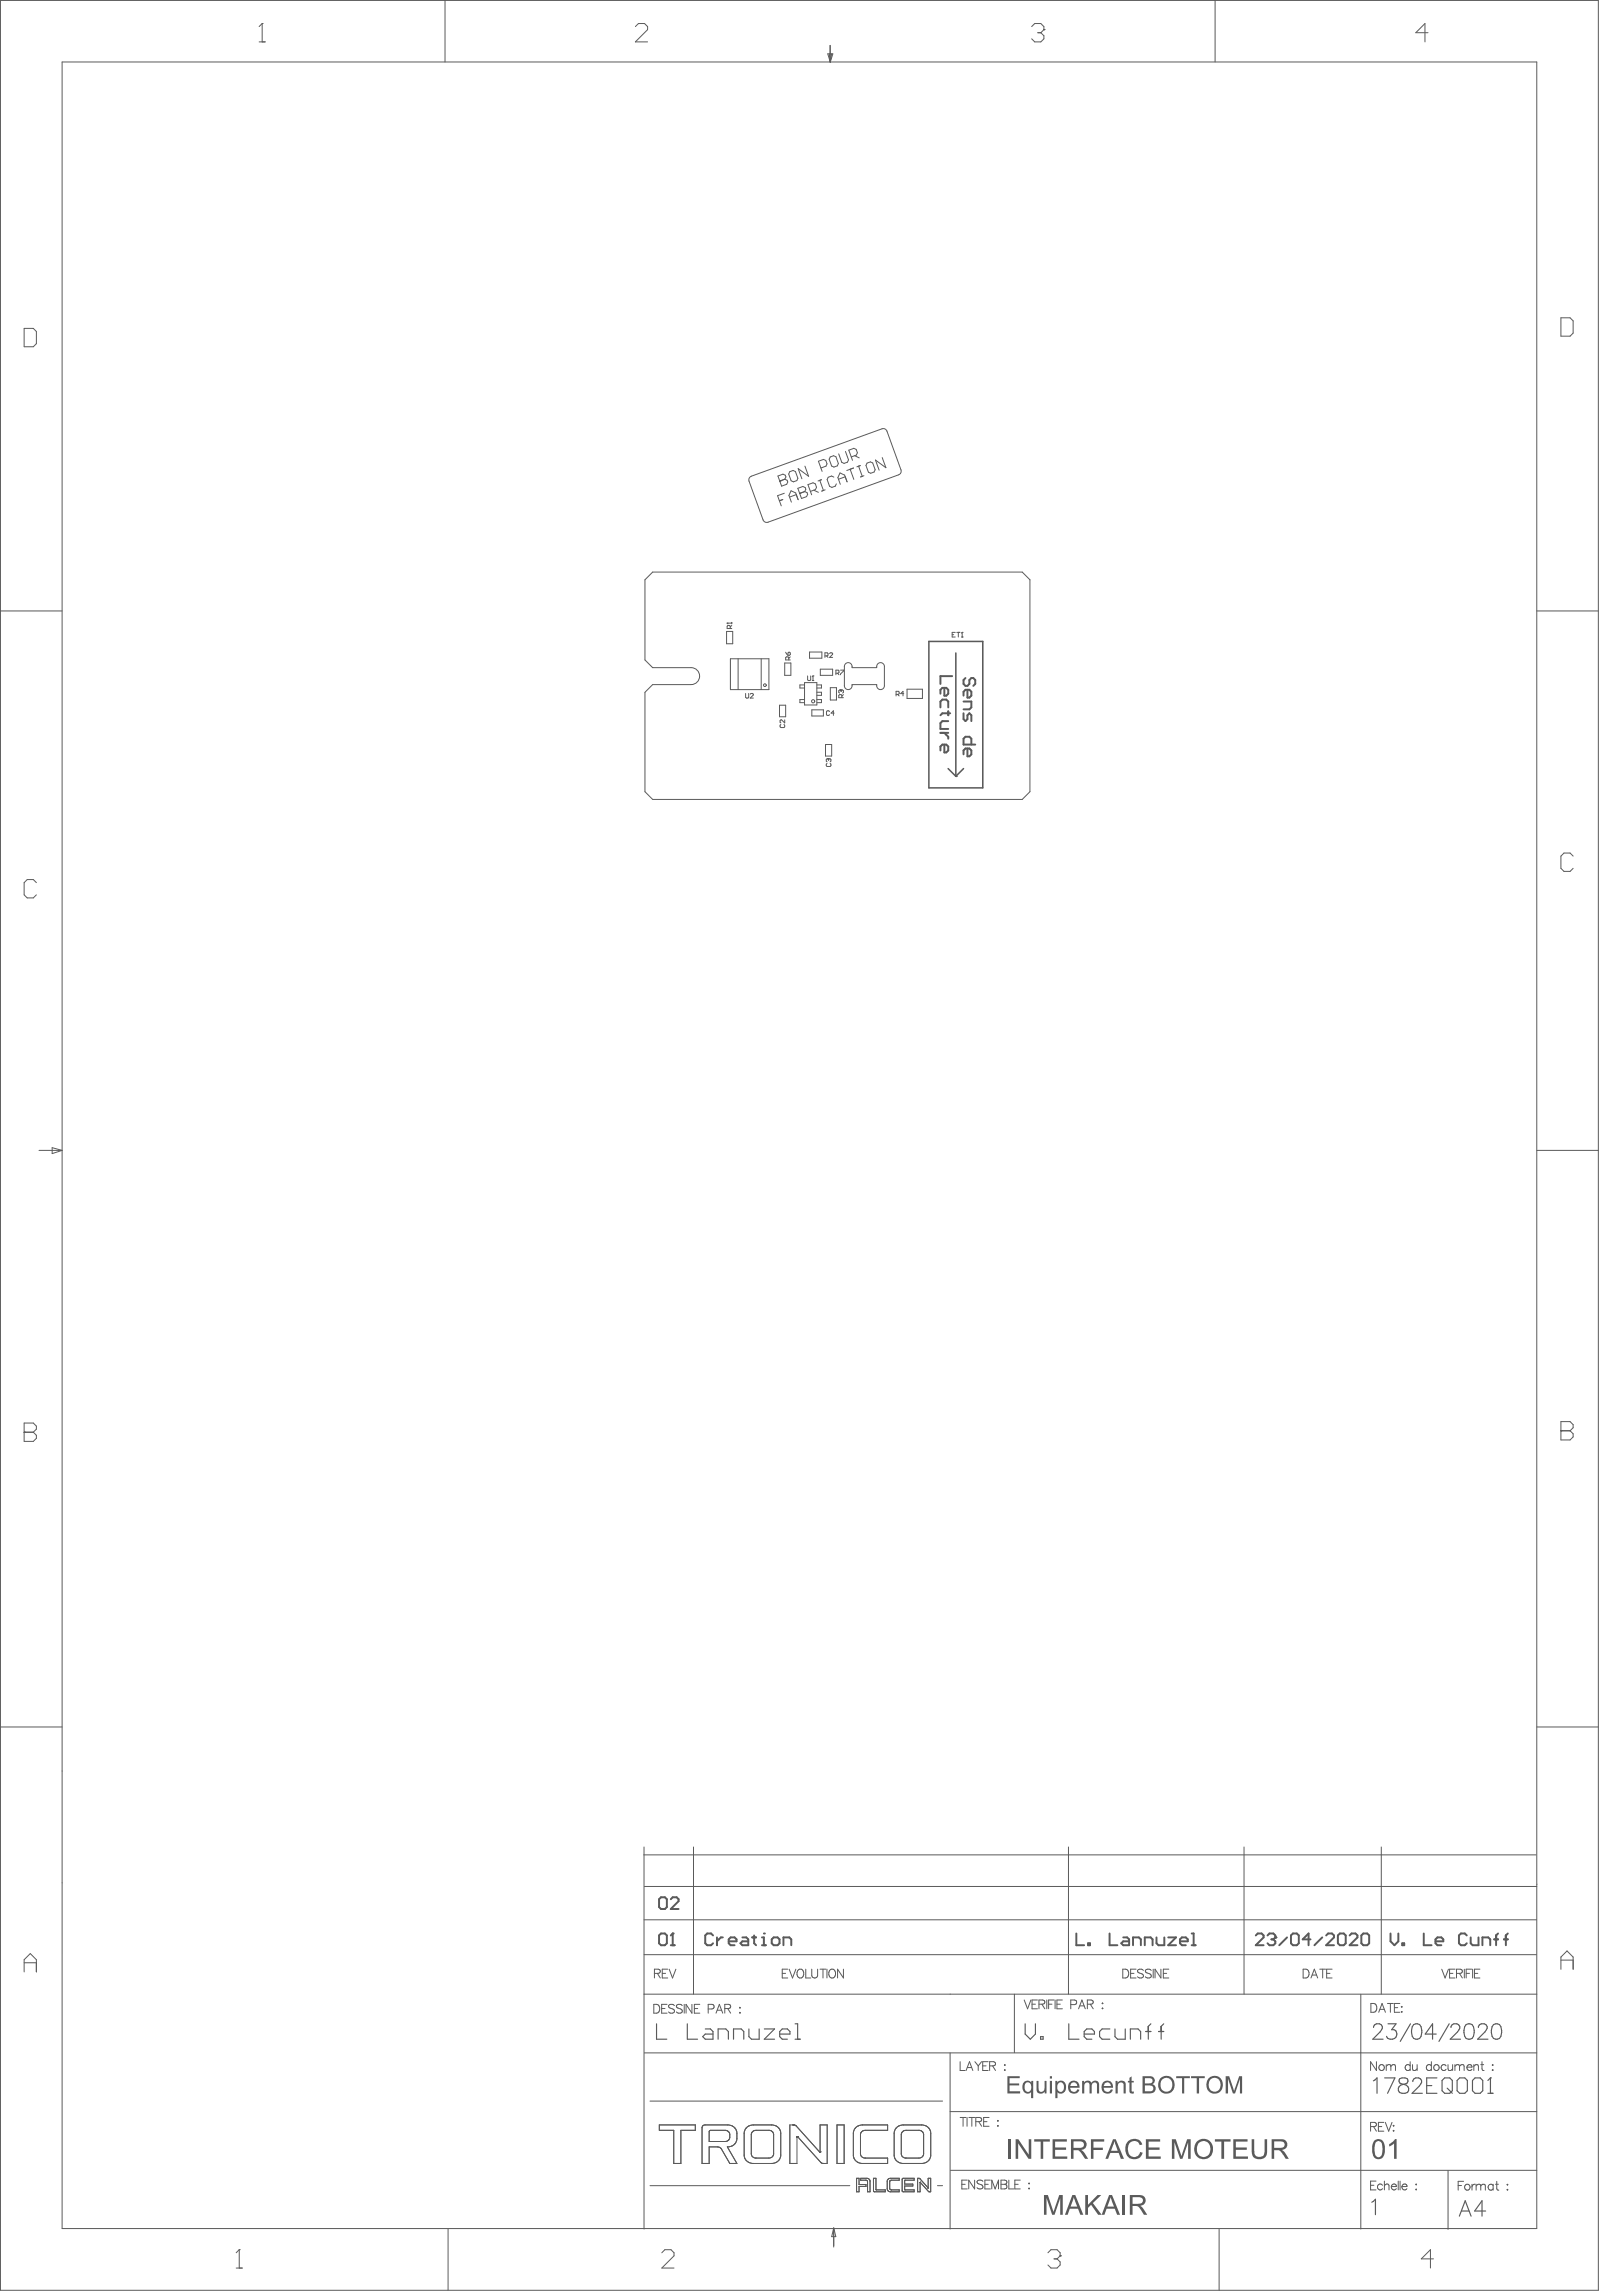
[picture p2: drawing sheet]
<svg xmlns="http://www.w3.org/2000/svg" width="692mm" height="991mm" viewBox="0 0 692 991" stroke-linecap="round" stroke-linejoin="round" font-family="sans-serif">
<g fill="none" stroke="#5a5a5a" stroke-width=".43">
<path d="M663.3 813.6h.1M361.2 917.5h3.1M383.1 917.5v2.4M396.6 919.9h.1M353.8 929.1h.1M353.9 929h.1M373.3 931.8h.1M390.9 931.8h.1M369.7 940.6h1M370.7 944.1v2.3h-1M375.5 941.8v4.6h-1.1v-4.4M377 940.6h1"/>
<path d="M382 945.6v.8M382.9 941.8v3.3M384 942v2.9M384.7 945.6h.1M388.1 945.6v.8M389.3 941v5M390.4 941.6v1.5M390.4 943.9v1.5M394.5 945.6v.8M396 941v5.4h1.1v-4M396 940.6h.5M397.1 942.3h.1"/>
<path d="M401.1 946.4h.5M404.6 943.7h2.2M359.8 962l-.9 3.8"/>
</g>
<circle cx="353.8" cy="929.1" r=".17" fill="#5a5a5a"/>
<path d="M353.8 929.1h.1" fill="none" stroke="#5a5a5a" stroke-width=".43"/>
<circle cx="353.8" cy="929.1" r=".17" fill="#5a5a5a"/>
<path d="M353.8 929.1h.1" fill="none" stroke="#5a5a5a" stroke-width=".43"/>
<circle cx="353.8" cy="929.1" r=".17" fill="#5a5a5a"/>
<path d="M353.8 929.1h.1" fill="none" stroke="#5a5a5a" stroke-width=".43"/>
<circle cx="353.8" cy="929.1" r=".17" fill="#5a5a5a"/>
<path d="M353.8 929.1h.1" fill="none" stroke="#5a5a5a" stroke-width=".43"/>
<circle cx="353.8" cy="929.1" r=".17" fill="#5a5a5a"/>
<path d="M353.8 929.1h.1" fill="none" stroke="#5a5a5a" stroke-width=".43"/>
<circle cx="353.8" cy="929.1" r=".17" fill="#5a5a5a"/>
<path d="M353.8 929.1h.1" fill="none" stroke="#5a5a5a" stroke-width=".43"/>
<circle cx="353.8" cy="929.1" r=".17" fill="#5a5a5a"/>
<path d="M353.8 929.1h.1" fill="none" stroke="#5a5a5a" stroke-width=".43"/>
<circle cx="353.8" cy="929.1" r=".17" fill="#5a5a5a"/>
<path d="M353.7 929.1h.1" fill="none" stroke="#5a5a5a" stroke-width=".43"/>
<circle cx="353.7" cy="929.1" r=".17" fill="#5a5a5a"/>
<path d="M353.7 929.1h.1" fill="none" stroke="#5a5a5a" stroke-width=".43"/>
<circle cx="353.7" cy="929.1" r=".17" fill="#5a5a5a"/>
<path d="M357.2 23.2h2.2l-1.1 3.6zM357.9 23.2l.4 3.6M358.9 23.2l-.6 3.6M353.9 917.5h3.1M343.9 922.7h.1M353.6 929.1h.1M353.7 929.1h.1M354.2 933.6v.1M354.2 933.7h.1M354.3 933.7v.1" fill="none" stroke="#5a5a5a" stroke-width=".43"/>
<circle cx="343.9" cy="922.7" r=".17" fill="#5a5a5a"/>
<path d="M343.9 922.7h.1" fill="none" stroke="#5a5a5a" stroke-width=".43"/>
<circle cx="343.9" cy="922.7" r=".17" fill="#5a5a5a"/>
<path d="M343.9 922.7h.1M344 922.5v.1" fill="none" stroke="#5a5a5a" stroke-width=".43"/>
<circle cx="344.1" cy="922.5" r=".17" fill="#5a5a5a"/>
<path d="M344.1 922.5h.1" fill="none" stroke="#5a5a5a" stroke-width=".43"/>
<circle cx="344.1" cy="922.5" r=".17" fill="#5a5a5a"/>
<path d="M344.1 922.5h.1" fill="none" stroke="#5a5a5a" stroke-width=".43"/>
<circle cx="344.1" cy="922.5" r=".17" fill="#5a5a5a"/>
<path d="M344.1 922.5h.1" fill="none" stroke="#5a5a5a" stroke-width=".43"/>
<circle cx="344.1" cy="922.5" r=".17" fill="#5a5a5a"/>
<path d="M344.1 922.5h.1" fill="none" stroke="#5a5a5a" stroke-width=".43"/>
<circle cx="344.1" cy="922.5" r=".17" fill="#5a5a5a"/>
<path d="M344.1 922.5h.1" fill="none" stroke="#5a5a5a" stroke-width=".43"/>
<circle cx="344.1" cy="922.5" r=".17" fill="#5a5a5a"/>
<path d="M344.1 922.5h.1" fill="none" stroke="#5a5a5a" stroke-width=".43"/>
<circle cx="344.1" cy="922.5" r=".17" fill="#5a5a5a"/>
<path d="M344.1 922.5h.1" fill="none" stroke="#5a5a5a" stroke-width=".43"/>
<circle cx="344.1" cy="922.5" r=".17" fill="#5a5a5a"/>
<path d="M344.1 922.5h.1" fill="none" stroke="#5a5a5a" stroke-width=".43"/>
<circle cx="344.1" cy="922.5" r=".17" fill="#5a5a5a"/>
<path d="M344.1 922.5h.1" fill="none" stroke="#5a5a5a" stroke-width=".43"/>
<circle cx="344.1" cy="922.5" r=".17" fill="#5a5a5a"/>
<g fill="none" stroke="#5a5a5a" stroke-width=".43">
<path d="M.2 .2h689.6v988.7h-689.6zM111.8 18.1h2.7M113.1 10.2v7.9M192 .2v26.5M358.2 19.6v7.1M358.3 19.6v7.2M524.4 .2v26.5M616.3 14.1h-5.3l4-3.9v7.9M26.8 26.8h636.4v935.5h-636.4zM380.6 185.2l-56.3 20.4M382.8 186.2l6 16.7M323.3 207.7l6 16.8"/>
<path d="M387.8 205l-56.4 20.5M.2 263.8h26.6M663.2 263.8h26.6M16.8 496.7h10M22.5 495.6l4.3 1.1-4.3 1.4zM663.2 496.7h26.6M.2 745.7h26.6M663.2 745.7h26.6M277.9 797.5v165M299.3 797.5v63.6M461.1 797.5v63.6M536.9 797.5v63.6"/>
<path d="M596.1 797.5v63.6M26.8 813h.1M277.8 800.9h385.1M278.1 814.6h385.1M277.9 828.9h385.2M277.9 844h385.2M277.9 861.1h385.3M437.8 861.1v25.2M587.3 861.1v101.4M278.1 886.4h385.1M410 886.4v76.1M280.5 907.2h126.3"/>
<path d="M284.5 917.5h15.6v2.4h-6.3v14.3h-3v-14.3h-6.3zM303 918.7v15.5h3.1v-7.2h3.5M304.2 917.5h9.9M306.7 919.9h6.2M325.1 917.5h7.9M326.3 919.9h5.5M331.8 919.9h.1M342.4 917.5h.1M342.5 917.5h.1M342.6 917.5h-1.7v16.7h3v-11.5M342.7 917.5h.1M342.8 917.5h.1"/>
<path d="M343 917.6h.1M343.3 917.7l.1 .1M343.4 917.8h.1M343.5 917.8l.1 .1M343.6 917.9v.1M343.6 918l10 11.1M353.9 917.5v11.5M357 917.5v16.7h-1.7M361.2 917.5v16.7h3.1v-16.7M372.2 917.5h10.9M373.4 919.9h9.7M389.8 917.5h7.9"/>
<path d="M391 919.9h5.6M410.1 911.8h253.1M306.1 920.5v4.2h6.9M314.1 927l3.9 7.2h-3.1l-3.5-6.2M314.9 921.7v1.1M318 921.1v2.3M321.2 921.1v9.5M324.2 921.7v8.3M325.1 934.2h7.9M326.2 931.8h.1M326.3 931.8h5.5M333.9 921.7v8.3"/>
<path d="M336.9 921.1v9.5M344.1 922.5h.1M344.2 922.6h.1M344.2 922.6l10 11M354.3 933.8l.2 .2M354.7 934.1h.1M354.8 934.1h.1M355 934.1h.1M355.1 934.1l.1 .1M355.2 934.1v.1M355.2 934.2h.1M355.4 934.2h.1"/>
<path d="M368.3 921.1v9.5M371.4 921.7v8.3M373.4 931.8h9.7v2.4h-10.9M385.9 921.1v9.5M389 921.7v8.3M389.8 934.2h7.9M391 931.8h5.6M398.6 921.7v8.3M401.7 921.1v9.5M410.2 937.1h253M624.9 937.3v25.3M280.5 943.7h86.3"/>
<path d="M369.7 940.6v5.8M370.7 940.6v2.7h3v.8h-3M374.1 940.6h-2.7v.8h2.3M377 940.6v5.4M377.4 946.4h4.6M378 940.6v4.8M378.3 945.6h3.7M384.3 940.6h3.8v.8h-3.4M384.3 946.4h3.8M384.7 945.6h3.4M389.8 940.6h4.7v.8h-3.8M389.8 946.4h4.7"/>
<path d="M390.4 943.1h3.5v.8h-3.5M390.7 945.6h3.8M396 940.6v.4M397 940.7l3.5 3.9M397.2 942.3l3.5 3.9M400.5 944.6h.1M400.6 944.6v-4h1v5.8M400.6 944.6h.1M400.7 946.2h.1M193.4 962.6v26.3M358.9 965.8h1.8l-.9-3.8v8.3M526.1 962.6v26.3"/>
</g>
<circle cx="113.1" cy="10.2" r=".17" fill="#5a5a5a"/>
<path d="M113.1 10.2l-1.3 1.3M673.6 613.8v8h4l1.3-1.4v-1.3l-1.3-1.3h-4" fill="none" stroke="#5a5a5a" stroke-width=".43"/>
<path d="M592 950.9l1.6-1.3v6.7" fill="none" stroke="#5a5a5a" stroke-width=".5"/>
<circle cx="673.6" cy="617.8" r=".17" fill="#5a5a5a"/>
<g fill="none" stroke="#5a5a5a" stroke-width=".43">
<path d="M445.2 11.5l1.4-1.3h2.6l1.3 1.3v1.3M678.9 369.7l-1.3-1.4h-2.6l-1.4 1.4v5.2l1.4 1.4h2.6l1.3-1.4M673.6 613.8h4l1.3 1.4v1.3l-1.3 1.3h-4M562.4 850.3h1.3a2.03 2.03 0 0 1 1.3 1.9 2.03 2.03 0 0 1-1.3 1.9h-1.3zM565.8 854.1l1.4-3.8 1.5 3.8M566.3 852.8h1.8M569.6 850.3h2.5M570.8 850.3v3.8M572.5 852.1h1.5M574.9 850.3h-2.4v3.8h2.4M591.6 865.1h1.3a2.03 2.03 0 0 1 1.3 1.9 2.03 2.03 0 0 1-1.3 1.9h-1.3zM595 868.9l1.5-3.8 1.4 3.8"/>
<path d="M595.5 867.6h1.9M598.8 865.1h2.5M600.1 865.1v3.8M601.8 866.9h1.4M604.1 865.1h-2.3v3.8h2.3M604.8 866.5h.3zM604.8 868.7h.3zM591.5 918.2l2.2-.2 .3-.5-.2-.7-.7-.4h-1.6v3.8M592.8 918.2l1.2 2M594.9 918.2h1.4M597.2 916.4h-2.3v3.8h2.3M597.9 916.4l1.4 3.8 1.5-3.8"/>
<path d="M601.4 917.7v.3zM601.4 919.9v.3z"/>
</g>
<circle cx="450.5" cy="12.8" r=".17" fill="#5a5a5a"/>
<path d="M447.9 14.1h1.3M449.2 14.1l1.3 1.3v1.4l-1.3 1.3h-2.6l-1.4-1.3M450.5 12.8l-1.3 1.3" fill="none" stroke="#5a5a5a" stroke-width=".43"/>
<path d="M285.3 834.9h1.6l.9 .8v3.4l-.9 .8h-1.6l-.9-.8v-3.4zM289.5 839.9h1.7M290.3 834.9v5" fill="none" stroke="#5a5a5a" stroke-width=".84"/>
<circle cx="290.3" cy="834.9" r=".42" fill="#5a5a5a"/>
<path d="M285.3 819.2h1.6l.9 .9v3.3l-.9 .9h-1.6l-.9-.9v-3.3zM289.5 820.1l.8-.9h1.7l.9 .9v.8l-3.4 3.4h3.4M290.3 834.9l-.8 .8" fill="none" stroke="#5a5a5a" stroke-width=".84"/>
<path d="M274.2 11.5l1.3-1.3h2.7l1.3 1.3v1.3l-5.3 5.3h5.3M673.6 137.2h4l1.3 1.3v5.3l-1.3 1.3h-4zM673.6 850.3v-5.3l2.7-2.6 2.6 2.6v5.3M673.6 846.4h5.3M618.6 975.4h-5.2l3.9-4v7.9" fill="none" stroke="#5a5a5a" stroke-width=".43"/>
<g fill="#5a5a5a">
<path d="M599.5 925.7l1.6-.9 .9-1.2h.7v8.6h-1.1v-6.6l-1.8 1.1h-.3z"/>
<path d="M593.8 925l-.6 3.3a2.86 2.86 0 0 0 1.3 3.1 1.89 1.89 0 0 0 2.1-2.4v-1.3a2.72 2.72 0 0 0-1.3-3.2h-.8zM593.1 924.3a2.85 2.85 0 0 1 3.3-.2 2.85 2.85 0 0 1 1.3 3.1v1.3a2.98 2.98 0 0 1-3.5 3.7 4.1 4.1 0 0 1-2-4.9l.2-1.8z"/>
</g>
<path d="M452.2 972.7l1.4-1.3h2.6l1.3 1.3v1.3" fill="none" stroke="#5a5a5a" stroke-width=".43"/>
<circle cx="457.5" cy="974" r=".17" fill="#5a5a5a"/>
<path d="M101.9 979.3h2.7M103.2 971.4v7.9M285.6 972.7l1.3-1.3h2.7l1.3 1.3v1.3l-5.3 5.3h5.3M454.9 975.4h1.3M456.2 975.4l1.3 1.3v1.3l-1.3 1.3h-2.6l-1.4-1.3M457.5 974l-1.3 1.4" fill="none" stroke="#5a5a5a" stroke-width=".43"/>
<circle cx="103.2" cy="971.4" r=".17" fill="#5a5a5a"/>
<g fill="none" stroke="#5a5a5a" stroke-width=".43">
<path d="M622.2 850.3l1.5 3.8 1.4-3.8M625.6 852.1h1.4M627.9 850.3h-2.3v3.8h2.3M628.6 852.1l2.1-.2 .4-.5-.2-.8-.7-.3h-1.6v3.8M629.8 852.1l1.3 2M632 850.3v3.8M632.7 852.1h1.5M635.1 850.3h-2.4v3.8M635.5 850.3v3.8M636.3 852.1h1.5M638.7 850.3h-2.4v3.8h2.4M414.4 914.3h2.5"/>
<path d="M415.6 914.3v3.8M417.3 914.3v3.8M418.1 914.3h2.6M419.4 914.3v3.8M421.1 916.1l2.2-.2 .4-.5-.2-.7-.8-.4h-1.6v3.8M422.4 916.1l1.3 2M424.5 916.1h1.5M426.9 914.3h-2.4v3.8h2.4M430.7 915.6v.3zM430.7 917.7v.4zM415.1 943.2h1.4M417.4 941.4h-2.3v3.8h2.3"/>
<path d="M420.6 941.4v3.8l-2.5-3.8v3.8M424.2 941.9a1.43 1.43 0 0 0-1.4-.6 1.43 1.43 0 0 0-1.1 1l.3 .5 1.8 .7 .4 1.1a1.66 1.66 0 0 1-2.5 0M425 943.2h1.5M427.4 941.4h-2.4v3.8h2.4M428 945.2v-3.8l1.5 3.8 1.4-3.8v3.8M432 943.2h1.6M432 941.4h1.6l.7 .3v1.1l-.7 .4a1 1 0 0 1 1 1 1 1 0 0 1-1 1h-1.6zM435.4 941.4v3.8h2.1M438 943.2h1.4M440.3 941.4h-2.3v3.8h2.3M443.9 942.8h.4zM443.9 945h.4z"/>
<path d="M591.5 943.6h1.4M593.8 941.8h-2.3v3.8h2.3M596.6 943.6a1.21 1.21 0 0 0-1.7-.2 1.21 1.21 0 0 0 0 1.8 1.21 1.21 0 0 0 1.7-.2M597.5 943.8l.9-.8 .9 .2 .1 2.4M597.5 941.8v3.8M600.4 944.1a1.2 1.2 0 0 0 .8 1.4 1.2 1.2 0 0 0 1.4-.5M600.6 943.6a1.05 1.05 0 0 1 1.2-.6 1.05 1.05 0 0 1 .8 1.1h-2.2zM603.4 941.8v3.8M604.2 941.8v3.8M605 944.1a1.2 1.2 0 0 0 .7 1.4 1.2 1.2 0 0 0 1.5-.5M605.2 943.6a1.05 1.05 0 0 1 1.2-.6 1.05 1.05 0 0 1 .8 1.1h-2.2zM611.2 943v.4z"/>
<path d="M611.2 945.2v.4zM629.3 943.7h1.4M631.6 941.9h-2.3v3.8M635.3 943.1v2.6M636.7 943.1a1.22 1.22 0 0 0-1.4 1.1M637 943.9l1-.8 .9 .2 .1 .6M637 943.1v2.6M639 943.9l.9-.8 .9 .2 .2 2.4M639 943.9v1.8M644.4 943.7a1.21 1.21 0 0 0-1.8-.2 1.21 1.21 0 0 0 0 1.8 1.21 1.21 0 0 0 1.8-.2M644.4 943.1v2.6M645.4 943.1h1.3"/>
<path d="M645.9 941.9v3.1l.2 .5 .7 .2M650.6 943.1v.4zM650.6 945.3v.4zM103.2 971.4l-1.3 1.3"/>
<circle cx="633.2" cy="944.4" r="1.26"/>
</g>
<path d="M541.9 835.7l.9-.8h1.7l.8 .8v.8l-3.4 3.4h3.4M547 835.7l.9-.8h1.6l.9 .8v.8" fill="none" stroke="#5a5a5a" stroke-width=".84"/>
<circle cx="550.4" cy="836.5" r=".42" fill="#5a5a5a"/>
<g fill="none" stroke="#5a5a5a" stroke-width=".84">
<path d="M307.7 835.7l-.8-.8h-1.7l-.8 .8v3.4l.8 .8h1.7l.8-.8M309.4 836.5v3.4M311.9 836.5h-.8l-1.7 1.7M314.5 838.2h3.4v-.8l-.9-.9h-1.7l-.8 .9v1.7l.8 .8h1.7M320.4 836.5h1.7l.8 .9v2.5h-2.5l-.9-.8 .9-.9h2.5M324.6 836.5h1.7M325.4 835.7v3.4l.9 .8M328.8 839.9h1.7M328.8 836.5h.9v3.4M548.7 837.4h.8M549.5 837.4l.9 .8v.9l-.9 .8h-1.6l-.9-.8M550.4 836.5l-.9 .9"/>
<path d="M555.4 836.5l-3.3 3.4M558 834.9h1.7l.8 .8v3.4l-.8 .8h-1.7l-.9-.8v-3.4zM565.6 837.4h-3.4l2.5-2.5v5M570.6 836.5l-3.3 3.4M572.3 835.7l.9-.8h1.7l.8 .8v.8l-3.4 3.4h3.4M578.2 834.9h1.7l.9 .8v3.4l-.9 .8h-1.7l-.8-.8v-3.4zM582.4 835.7l.9-.8h1.7l.8 .8v.8l-3.4 3.4h3.4M588.4 834.9h1.6l.9 .8v3.4l-.9 .8h-1.6l-.9-.8v-3.4z"/>
</g>
<g fill="none" stroke="#5a5a5a" stroke-width=".43">
<path d="M337.6 852.1h1.4M339.9 850.3h-2.3v3.8h2.3M340.6 850.3l1.4 3.8 1.5-3.8M344.7 850.4a1.82 1.82 0 0 1 2.1 .8 1.82 1.82 0 0 1-.3 2.3 1.4 1.4 0 0 1-1.6 .5 1.4 1.4 0 0 1-.9-1.4v-.9zM347.7 850.3v3.8h2.2M350.3 850.3v2.7a1.28 1.28 0 0 0 1.3 1.1 1.28 1.28 0 0 0 1.3-1.1v-2.7M353.9 850.3h2.5M355.2 850.3v3.8M356.9 850.3v3.8M358.4 850.4a1.82 1.82 0 0 1 2.2 .8 1.82 1.82 0 0 1-.4 2.3 1.4 1.4 0 0 1-1.6 .5 1.4 1.4 0 0 1-.9-1.4v-.9zM364 850.3v3.8l-2.5-3.8v3.8M484.5 850.3h1.3a2.03 2.03 0 0 1 1.3 1.9 2.03 2.03 0 0 1-1.3 1.9h-1.3z"/>
<path d="M487.9 852.1h1.5M490.3 850.3h-2.4v3.8h2.4M493.4 850.8a1.43 1.43 0 0 0-1.3-.6 1.43 1.43 0 0 0-1.2 1l.4 .5 1.8 .7 .3 1.1a1.67 1.67 0 0 1-2.5 0M496.8 850.8a1.43 1.43 0 0 0-1.3-.6 1.43 1.43 0 0 0-1.2 1l.4 .5 1.8 .7 .3 1.1a1.67 1.67 0 0 1-2.5 0M497.7 850.3v3.8M501 850.3v3.8l-2.5-3.8v3.8M502.1 852.1h1.4M504.4 850.3h-2.3v3.8h2.3M442 863.6l1.5 3.8 1.4-3.8M445.4 865.4h1.4M447.7 863.6h-2.3v3.8h2.3M448.4 865.4l2.1-.2 .4-.5-.2-.8-.7-.3h-1.6v3.8"/>
<path d="M449.6 865.4l1.3 2M451.8 863.6v3.8M452.6 865.4h1.4M454.9 863.6h-2.3v3.8M455.3 863.6v3.8M456.1 865.4h1.5M458.5 863.6h-2.4v3.8h2.4M462.1 865.6h1.6a1 1 0 0 0 1-1 1 1 0 0 0-1-1h-1.6v3.8M465.5 867.4l1.4-3.8 1.5 3.8M466 866.1h1.8M469.3 865.4l2.1-.2 .4-.5-.2-.8-.7-.3h-1.6v3.8M470.5 865.4l1.3 2"/>
<path d="M475.8 864.8v.4zM475.8 867v.4zM414.4 890.2v3.8h2.1M416.9 894l1.5-3.8 1.4 3.8M417.5 892.7h1.8M420.7 890.2l1.5 1.8M422.2 892v2M423.6 890.2l-1.4 1.8M424.1 892h1.5M426.5 890.2h-2.4v3.8h2.4M427.1 892l2.2-.2 .3-.5-.2-.7-.7-.4h-1.6v3.8M428.4 892l1.2 2"/>
<path d="M433.6 891.5v.3zM433.6 893.7v.3z"/>
</g>
<path d="M442.4 873.9v4.4l2.2 2.2 2.3-2.2v-4.4M449.1 879.4h1.1v1.1h-1.1zM461.2 873.9v6.6h4.5M467.9 878.3h4.4v-1.1l-1.1-1.1h-2.2l-1.1 1.1v2.2l1.1 1.1h2.2M479 876.1h-3.4l-1.1 1.1v2.2l1.1 1.1h3.4M481.2 876.1v3.3l1.1 1.1h3.3v-4.4M494.5 877.2h2.2M496.7 873.9l-1.1 1.1v5.5M500 877.2h2.2M502.2 873.9l-1.1 1.1v5.5M487.8 880.5v-4.4h3.3l1.2 1.1v3.3" fill="none" stroke="#5a5a5a" stroke-width=".5"/>
<circle cx="329.7" cy="834.9" r=".42" fill="#5a5a5a"/>
<path d="M333.9 836.5h1.7l.8 .9v1.7l-.8 .8h-1.7l-.9-.8v-1.7zM338.1 839.9v-3.4h2.5l.9 .9v2.5" fill="none" stroke="#5a5a5a" stroke-width=".84"/>
<g fill="none" stroke="#5a5a5a" stroke-width=".43">
<path d="M374.2 200l1.4-.6 1 .5 1.1 2.9-.5 1-1.4 .5-1-.4-1.1-2.9zM380.7 197.6l1.6 4.4-4.5-3.4 1.6 4.4M337.8 215.7l-1.4 .5M338.5 213l-2.9 1 1.6 4.4M343.7 213.6l-3 1M344.3 210.9l2.2-.8 1 .4 .3 .8-.5 .9 1 .5 .3 .7-.5 1-2.2 .8zM344.4 215.8l-1-3-2-.9-.9 2 1 2.9M345.1 213h.1M347.3 212.2l-2.2 .8M349.7 212.2l2.2-.8 .5-1-.5-1.5-1-.4-2.2 .8 1.6 4.3M351.2 211.6l2 1M353.8 207.4l1.6 4.4"/>
<path d="M354.5 207.1l-1.4 .6M356.1 211.5l-1.5 .5M359.9 206l-1-.5-1.5 .6-.4 1 1 2.9 1 .5 1.5-.6 .4-1M364.8 205.9l-2.9 1M365.6 208.1l-1.1-3-2-.9-.9 2 1.1 2.9M366.9 202.6l1.6 4.4M368.3 202.1l-2.9 1.1M370.5 201.3l1.6 4.4M371.3 201l-1.5 .6M372.9 205.4l-1.5 .5M10.4 614.5v7.9h4l1.3-1.3v-1.4l-1.3-1.3h-4M10.4 851.5v-5.3l2.7-2.7 2.6 2.7v5.3"/>
<path d="M10.4 847.5h5.3M282.4 852.1l2.2-.2 .4-.5-.2-.8-.7-.3h-1.7v3.8M283.7 852.1l1.3 2M285.8 852.1h1.5M288.2 850.3h-2.4v3.8h2.4M288.8 850.3l1.4 3.8 1.5-3.8"/>
</g>
<circle cx="10.4" cy="618.4" r=".17" fill="#5a5a5a"/>
<path d="M10.4 141.8h4l1.3 1.3v5.3l-1.3 1.3h-4zM10.4 614.5h4l1.3 1.3v1.3l-1.3 1.3h-4" fill="none" stroke="#5a5a5a" stroke-width=".43"/>
<path d="M629.9 897.2h2.2l1.2 1.1v4.5l-1.2 1.1h-2.2l-1.1-1.1v-4.5zM636.6 897.2h2.2l1.1 1.1v4.5l-1.1 1.1h-2.2l-1.1-1.1v-4.5zM643.2 897.2v6.7M642.1 903.9h2.2M629.8 956.9l2.5-6.6 2.6 6.6M630.8 954.7h3.1M641.2 954.7h-4.8l3.2-4.4v6.6" fill="none" stroke="#5a5a5a" stroke-width=".5"/>
<circle cx="643.2" cy="897.2" r=".25" fill="#5a5a5a"/>
<path d="M592.7 898.5l1.6-1.3v6.7M597.6 897.2h4.4l-3.2 6.7M604.1 897.5a1.35 1.35 0 0 0 .6 2.2 2.75 2.75 0 0 1 3.2 2.9l-.3 .6a2.61 2.61 0 0 1-4.1-.6 2.14 2.14 0 0 1 1.9-2.5l1.2-.4a1.35 1.35 0 0 0 .7-2.2l-1-.3zM609.7 898.8a1.65 1.65 0 0 1 1.3-1.6h1.2a1.63 1.63 0 0 1 1 2.5l-3.8 4.2h4.4M643.2 897.2l-1.1 1.1" fill="none" stroke="#5a5a5a" stroke-width=".5"/>
<g fill="#5a5a5a">
<path d="M450.5 947.8h1.7l2.4 7.3 2.5-7.3h1.5v8.5h-1v-7.2l-2.5 7.2h-1l-2.5-7.2v7.2h-1.1z"/>
<path d="M468.4 947.8h1.1v4.2l4.2-4.2h1.6l-3.7 3.5 3.8 5h-1.5l-3-4.3-1.4 1.4v2.9h-1.1z"/>
<path d="M484.5 947.8h1.1v8.5h-1.1z"/>
<path d="M463.4 948.6l-1.4 4.2h2.9zM462.8 947.8h1.2l3.5 8.5h-1.3l-1-2.6h-3.5l-.9 2.6h-1.2z"/>
<path d="M479.2 948.6l-1.3 4.2h2.9zM478.7 947.8h1.2l3.5 8.5h-1.3l-1-2.6h-3.5l-1 2.6h-1.2z"/>
<path d="M488.8 948.7v2.9l3-.1a1.43 1.43 0 0 0 1.5-1.6 1.43 1.43 0 0 0-1.9-1.2zM487.6 947.8h4a2.36 2.36 0 0 1 2.8 2.1 2.36 2.36 0 0 1-2.4 2.5l1.3 1.1 1.8 2.8h-1.4l-2-3-1.1-.8h-1.8v3.8h-1.2z"/>
</g>
<g fill="none" stroke="#5a5a5a" stroke-width=".43">
<path d="M358.3 197.3l1.5-.5 1 .4 1 3-.4 .9-1.5 .6-1-.5-1.1-2.9zM364.9 194.9l1.3 3.7-.5 1-1.4 .5-1-.5-1.4-3.6M367.4 197.3l2.2-.8 .4-1-.5-1.4-1-.5-2.2 .8 1.6 4.4M368.8 196.8l2 .9M335.7 205.5l2.2-.8 1 .5 .3 .7-.5 1 1 .5 .3 .7-.5 1-2.2 .8zM336.5 207.7h.1M338.7 206.9l-2.2 .8M340.8 203.7l1.5-.6 1 .5 1 2.9-.4 1-1.5 .6-1-.5-1-2.9zM347.4 201.3l1.6 4.4-4.5-3.4 1.6 4.4M354.3 202.1l2.2-.8 .4-1-.5-1.5-1-.4-2.2 .8 1.6 4.3M15.7 381.1l-1.3-1.3h-2.7l-1.3 1.3v5.3l1.3 1.3h2.7l1.3-1.3M282.2 865.5h1.2a2.03 2.03 0 0 1 1.3 1.9 2.03 2.03 0 0 1-1.3 1.9h-1.2z"/>
<path d="M285.5 867.3h1.5M287.9 865.5h-2.4v3.8h2.4M291.1 866a1.43 1.43 0 0 0-1.4-.6 1.43 1.43 0 0 0-1.2 1l.4 .5 1.8 .7 .4 1.1a1.67 1.67 0 0 1-2.6 0M294.4 866a1.43 1.43 0 0 0-1.3-.6 1.43 1.43 0 0 0-1.2 1l.4 .5 1.8 .7 .3 1.1a1.67 1.67 0 0 1-2.5 0M295.3 865.5v3.8M298.6 865.5v3.8l-2.5-3.8v3.8M299.7 867.3h1.4M302 865.5h-2.3v3.8h2.3M305.6 867.4h1.7a1 1 0 0 0 .9-.9 1 1 0 0 0-.9-1h-1.7v3.8M309 869.3l1.5-3.8 1.4 3.8M309.6 868h1.8M312.8 867.3l2.2-.2 .3-.6-.2-.7-.7-.3h-1.6v3.8"/>
<path d="M314.1 867.3l1.2 2M319.3 866.7v.4zM319.3 868.9v.4zM594 890.2v3.8l-2.5-3.8v3.8M598.3 892.2l.9-.7 .9 .2 .1 .5M598.3 891.5v2.5M600.2 892.2l.9-.7 1 .2 .1 2.3M600.2 892.2v1.8M608.6 892a1.21 1.21 0 0 0-1.8-.1 1.21 1.21 0 0 0 0 1.7 1.21 1.21 0 0 0 1.8-.1M608.6 890.2v3.8M609.6 891.5l.2 2.3 .9 .2 .9-.7M611.6 891.5v2.5"/>
<path d="M617.7 892a1.21 1.21 0 0 0-1.8-.1 1.21 1.21 0 0 0 0 1.7 1.21 1.21 0 0 0 1.8-.1M617.7 890.2v3.8M624.1 892a1.21 1.21 0 0 0-1.8-.1 1.21 1.21 0 0 0 0 1.7 1.21 1.21 0 0 0 1.8-.1M624.9 891.5l.2 2.3 .9 .2 .9-.7M626.9 891.5v2.5M627.9 892.2l.9-.7 .9 .2 .2 .5M627.9 891.5v2.5M629.9 892.2l.9-.7 .9 .2 .2 2.3M629.9 892.2v1.8M633.1 892.6a1.2 1.2 0 0 0 .7 1.3 1.2 1.2 0 0 0 1.4-.4M633.6 891.7h1.3l.3 .9h-2.1zM636 892.2l1-.7 .9 .2 .1 2.3"/>
<path d="M636 891.5v2.5M639 891.5h1.3M639.6 890.2v3.1l.2 .5 .7 .2M644 891.7h.4zM644 893.8h.4z"/>
<circle cx="596.2" cy="892.7" r="1.26"/>
<circle cx="619.9" cy="892.8" r="1.25"/>
</g>
<g fill="none" stroke="#5a5a5a" stroke-width=".5">
<path d="M283.3 873.9v6.6h4.5M296.6 873.9v6.6h4.5M304.4 876.1h2.2l1.1 1.1v3.3h-3.3l-1.1-1.1 1.1-1.1h3.3M323.2 876.1v3.3l1.1 1.1h3.3v-4.4M329.8 876.1h4.5l-4.5 4.4h4.5M336.5 878.3h4.4v-1.1l-1.1-1.1h-2.2l-1.1 1.1v2.2l1.1 1.1h2.2M343.1 873.9h1.1v6.6M592.8 875.4a1.65 1.65 0 0 1 1.2-1.5h1.3a1.63 1.63 0 0 1 1 2.5l-3.8 4.1h4.4M599 873.9h3.5l-1.9 2.5a2.14 2.14 0 0 1 2.2 2.4 2.14 2.14 0 0 1-2.8 1.7l-1-.3-.6-1M608.7 873.9l-4.4 7.6M610.1 874.2a2.16 2.16 0 0 1 3.2 .9 5.5 5.5 0 0 1-.7 5.1 2.16 2.16 0 0 1-3.1-1 5.5 5.5 0 0 1 .6-5zM619.8 878.3h-4.7l3.1-4.4v6.6"/>
<path d="M625.4 873.9l-4.4 7.6M626.2 875.4a1.65 1.65 0 0 1 1.3-1.5h1.2a1.63 1.63 0 0 1 1 2.5l-3.8 4.1h4.4M632.7 874.2a2.16 2.16 0 0 1 3.2 .9 5.5 5.5 0 0 1-.6 5.1 2.16 2.16 0 0 1-3.2-1 5.5 5.5 0 0 1 .6-5zM638 875.4a1.65 1.65 0 0 1 1.3-1.5h1.2a1.63 1.63 0 0 1 1 2.5l-3.8 4.1h4.4M644.6 874.2a2.16 2.16 0 0 1 3.1 .9 5.5 5.5 0 0 1-.6 5.1 2.15 2.15 0 0 1-3.2-1 5.5 5.5 0 0 1 .7-5zM309.9 880.5v-4.4h3.3l1.1 1.1v3.3M316.6 880.5v-4.4h3.3l1.1 1.1v3.3M343.1 880.5h2.2"/>
</g>
<g fill="none" stroke="#5a5a5a" stroke-width=".84">
<path d="M464.5 834.9v5h3.4M469.6 839.1h.8v.8h-.8zM478.9 834.9v5h3.3M484.8 836.5h1.6l.9 .9v2.5h-2.5l-.9-.8 .9-.9h2.5M489 839.9v-3.4h2.5l.9 .9v2.5M494 839.9v-3.4h2.6l.8 .9v2.5M499.1 836.5v2.6l.8 .8h2.6v-3.4M504.2 836.5h3.3l-3.3 3.4h3.3M509.2 838.2h3.4v-.8l-.8-.9h-1.7l-.9 .9v1.7l.9 .8h1.7M514.3 839.9h1.7M514.3 834.9h.8v5M600.1 834.9v3.3l1.7 1.7 1.7-1.7v-3.3"/>
<path d="M605.2 839.1h.8v.8h-.8zM614.4 834.9v5h3.4M619.5 838.2h3.4v-.8l-.9-.9h-1.7l-.8 .9v1.7l.8 .8h1.7M633 835.7l-.8-.8h-1.7l-.9 .8v3.4l.9 .8h1.7l.8-.8M634.7 836.5v2.6l.8 .8h2.6v-3.4M639.8 839.9v-3.4h2.5l.8 .9v2.5M644.8 837.4h1.7M646.5 834.9l-.8 .8v4.2M649 837.4h1.7M650.7 834.9l-.8 .8v4.2"/>
</g>
<g fill="#5a5a5a">
<path d="M435.2 923.7h1.2v8.5h-1.2z"/>
<path d="M438.3 923.7h1.2l4.5 6.7v-6.7h1.1v8.5h-1.2l-4.5-6.7v6.7h-1.1z"/>
<path d="M446.3 923.7h6.8v1h-2.9v7.5h-1.1v-7.5h-2.8z"/>
<path d="M454.3 923.7h6.1v1h-5v2.6h4.7v1h-4.7v2.8h5.2v1.1h-6.3z"/>
<path d="M470.8 923.7h5.7v1h-4.6v2.6h4.1v1h-4.1v3.9h-1.1z"/>
<path d="M486.9 924.5l1-.6a3.6 3.6 0 0 1 5.1 2.1l-1.1 .2a2.66 2.66 0 0 0-3.1-1.7 2.66 2.66 0 0 0-2 3v.5a2.7 2.7 0 0 0 1.9 3.3 2.7 2.7 0 0 0 3.3-1.9l1.2 .1-.2 .4a3.8 3.8 0 0 1-3.5 2.4 3.8 3.8 0 0 1-3.5-2.3l-.1-.4a5 5 0 0 1 1-5.1z"/>
<path d="M494.5 923.7h6.2v1h-5v2.6h4.7v1h-4.7v2.8h5.2v1.1h-6.4z"/>
<path d="M505.7 923.7h1.7l2.5 7.3 2.4-7.3h1.5v8.5h-1.1v-7.1l-2.4 7.1h-1l-2.5-7.2v7.2h-1.1z"/>
<path d="M524.3 923.7h6.8v1h-2.8v7.5h-1.2v-7.5h-2.8z"/>
<path d="M532.2 923.7h6.2v1h-5.1v2.6h4.8v1h-4.8v2.8h5.3v1.1h-6.4z"/>
<path d="M540.2 923.7h1.1v5a2.25 2.25 0 0 0 1.6 2.6 2.25 2.25 0 0 0 2.7-1.3l.2-6.3h1v5.2a3.3 3.3 0 0 1-2.8 3.4 3.3 3.3 0 0 1-3.7-2.4z"/>
<path d="M463.3 924.6v2.8h2.5a1.46 1.46 0 0 0 2-1.3 1.46 1.46 0 0 0-1.8-1.5zM462.2 923.7h3.9a2.35 2.35 0 0 1 2.8 2 2.35 2.35 0 0 1-2.3 2.6l1.2 1.1 1.8 2.8h-1.3l-2-3-1.1-.8h-1.9v3.8h-1.1z"/>
<path d="M480.9 924.5l-1.4 4.2h2.9zM480.3 923.7h1.2l3.6 8.5h-1.4l-.9-2.6h-3.6l-1 2.6h-1.2z"/>
<path d="M517.6 925.1a3.6 3.6 0 0 0-1 3.9 3.6 3.6 0 0 0 3.2 2.4v-.1a3.5 3.5 0 0 0 2.6-3.7 3.5 3.5 0 0 0-3.2-3.1zM516.5 924.7a4.2 4.2 0 0 1 5.4-.4 4.2 4.2 0 0 1 1.4 5.1 4.2 4.2 0 0 1-5.5 2.6 4.2 4.2 0 0 1-2.2-5.7z"/>
<path d="M549.9 924.6v2.8h2.5a1.46 1.46 0 0 0 2-1.3 1.46 1.46 0 0 0-1.8-1.5zM548.8 923.7h4a2.35 2.35 0 0 1 2.7 2.1 2.35 2.35 0 0 1-2.3 2.5l1 .7 2 3.2h-1.3l-2-3-1.1-.8h-1.9v3.8h-1.1z"/>
</g>
<g fill="none" stroke="#5a5a5a" stroke-width=".43">
<path d="M380.6 185.2h1.3l.9 1M324.3 205.6l-1 .9v1.3M388.8 202.9v1.3l-1 .8M329.3 224.5l.9 .9 1.2 .1M281.7 247h159.5l3.3 3.3v91.6l-3.3 3.3h-159.5l-3.4-3.3v-43l3.4-3.3h16.6a3.7 3.7 0 0 0 3.6-3.7 3.7 3.7 0 0 0-3.6-3.6h-16.6l-3.4-3.3v-34.7zM364.9 286.6a1.71 1.71 0 0 1 2-.2 1.71 1.71 0 0 1 .8 1.9h10.7a1.69 1.69 0 0 1 1.3-2.2 1.69 1.69 0 0 1 2 1.7v8.3a1.69 1.69 0 0 1-2 1.6 1.69 1.69 0 0 1-1.3-2.1h-10.7a1.69 1.69 0 0 1-1.4 2.1 1.69 1.69 0 0 1-1.9-1.6v-8.3zM304.2 917.5l-.8 .3-.4 .9M306.7 919.9l-.6 .6M312.9 919.9l1.4 .4 .6 1.4M314.1 917.5a3.8 3.8 0 0 1 3.9 3.6M325.1 917.5l-1.2 .2a3.7 3.7 0 0 0-2.7 3.4M326.3 919.9l-1.4 .4-.7 1.4"/>
<path d="M331.9 919.9l1.4 .5 .6 1.3M333 917.5a3.8 3.8 0 0 1 3.9 3.6M342.8 917.5l.2 .1M343.1 917.6l.2 .1M372.2 917.5l-1.1 .2a3.7 3.7 0 0 0-2.8 3.4M373.4 919.9l-1.4 .4-.6 1.4M389.8 917.5l-1.1 .2a3.7 3.7 0 0 0-2.8 3.4M391 919.9l-1.4 .4-.6 1.4M396.6 919.9l1.4 .5 .6 1.3M397.7 917.5a3.8 3.8 0 0 1 4 3.6M309.6 927l.9 .2 .9 .8M314.9 922.8l-.5 1.3-1.4 .6"/>
<path d="M318 923.4a3.8 3.8 0 0 1-3.9 3.6M321.2 930.6a3.7 3.7 0 0 0 3.9 3.6M324.2 930l.6 1.3 1.4 .5M333.9 930l-.7 1.3-1.4 .5M336.9 930.6a3.8 3.8 0 0 1-3.9 3.6M343.9 922.7h.1M344 922.6h-.1M344 922.6h.1M344.1 922.5h.1M353.7 929.1h.1M353.8 929.1h.1M353.9 929.1h-.1"/>
<path d="M353.9 929.1h.1M354.5 934l.2 .1M354.9 934.1h.1M368.3 930.6a3.7 3.7 0 0 0 3.9 3.6M371.4 930l.5 1.3 1.4 .5M385.9 930.6a3.7 3.7 0 0 0 3.9 3.6M389 930l.5 1.3 1.4 .5M398.6 930l-.7 1.3-1.3 .5M401.7 930.6a3.8 3.8 0 0 1-4 3.6M373.7 941.4l.7 .6M374.1 940.6l1 .3 .4 .9M377 946l.4 .4"/>
<path d="M378 945.4l.3 .2M382.9 945.1l.4 .9 1 .4M384 944.9l.7 .7M384.3 940.6l-1 .3-.4 .9M384.7 941.4l-.7 .6M389.3 946l.5 .4M389.8 940.6l-.5 .4M390.4 945.4l.3 .2M390.4 941.5v.1M390.7 941.4l-.3 .1M396.5 940.6l.4 .1M396.9 940.7h.1"/>
<path d="M397.1 942.4h.1M397.1 942.3v.1M397.1 942.3h.1M400.5 944.6h.1M400.6 944.6h.1M400.7 946.2l.1 .1M400.8 946.3h.1M400.8 946.3l.3 .1"/>
</g>
<circle cx="412.5" cy="335.2" r=".33" fill="#5a5a5a"/>
<g fill="none" stroke="#5a5a5a" stroke-width=".43">
<path d="M313.6 272.6h2.6v5.4h-2.6zM315.2 284.5h16.6v13.3h-16.6zM318.5 284.5v13.3M328.5 284.4v13.4M338.6 286.3h2.7v5.3h-2.7zM347.2 294.7h5.3v9.7h-5.3zM347.2 295.7h-2v1.4h2M349.4 281.5h5.3v2.7h-5.3zM352.5 295.7h2v1.4h-2M352.5 298.9h2v1.3h-2M354 288.9h5.3v2.7h-5.3zM358.3 296.9h2.7v5.4h-2.7z"/>
<path d="M391.5 297.6h6.6v4h-6.6zM336.4 304.5h2.7v5h-2.7zM347.2 302.1h-2v1.3h2M350.4 306.5h4.9v2.7h-4.9zM352.5 302.1h2v1.3h-2M356.3 321.5h2.6v5h-2.6zM356.9 329.6l-.3 .4 .3 1h1.4l.3-.4-.3-1M357.3 327.6l-.7 .4 .3 1"/>
</g>
<path d="M400.9 277h23.2v63.2h-23.2zM412.5 282v53.2M409.2 331.9l3.3 3.3M415.8 331.9l-3.3 3.3" fill="none" stroke="#5a5a5a" stroke-width=".66"/>
<circle cx="357.3" cy="327.6" r=".2" fill="#5a5a5a"/>
<g fill="none" stroke="#5a5a5a" stroke-width=".43">
<path d="M321.8 299.4v1.7l.3 .3 1-.3v-1.7M323.8 299.8l.3-.4 1 .4-1.3 1.6h1.3M356 283.2h1l.3-.3-.3-1h-1v2M356.7 283.2l.6 .7M358 282.2l.3-.3 1 .3-1.3 1.7h1.3M360.7 290.7h1l.4-.3-.4-1h-1v2M361.4 290.7l.7 .7M362.7 297.9l-.7 .4 .3 1M362.7 289.4h1.4l-1.4 2M364 299.9l-.7 .7M363.3 301.3v-1l-1-.4-.3 .4v1h2M357.3 327.6l.3 .4"/>
<path d="M357.6 328v.3M357.6 328l.3-.4 .7 .4-.3 1"/>
</g>
<circle cx="362.7" cy="297.9" r=".2" fill="#5a5a5a"/>
<path d="M348.5 291.9v1.6l.4 .4 1-.4v-1.6M350.5 293.9h.7M350.9 291.9v2M362.7 297.9l.3 .4M363 298.3v.3M363 298.3l.3-.4 .7 .4-.3 1" fill="none" stroke="#5a5a5a" stroke-width=".43"/>
<circle cx="350.9" cy="291.9" r=".2" fill="#5a5a5a"/>
<path d="M313.8 269.1h2M315.1 271.4v-1l-1-.3-.3 .3v1h2M315.8 270.1l-.7 .6M315.8 268.7v.7M350.9 291.9l-.4 .3M337 312.8l-.3 .4 .3 .9h1.3l.3-.3-.3-1M338.6 310.8v1.4l-1.3-1.4-.6 .4 .3 1" fill="none" stroke="#5a5a5a" stroke-width=".43"/>
<circle cx="313.8" cy="269.1" r=".2" fill="#5a5a5a"/>
<path d="M313.8 269.1l.3 .3M410.9 274.1h.7M412.3 273.1h-1.4v2h1.4M412.9 273.1h1.3M413.6 273.1v2M414.9 275.1h.7M415.2 273.1v2" fill="none" stroke="#5a5a5a" stroke-width=".43"/>
<circle cx="415.2" cy="273.1" r=".2" fill="#5a5a5a"/>
<path d="M415.2 273.1l-.3 .3M339.1 281.6l1 1.4M340.4 285v-1l-1-.4-.3 .4v1h2M340.4 281.6l.7 .4-.4 1h-.6v-1zM341.1 283.6l-.7 .7M386.7 299.8h1l.3-.3-.3-1h-1v2M387.4 299.8l.6 .7M390 299.5h-1.3l1-1v2M358 307.2l-.3-.3-1 .3v1.4l.3 .3 1-.3M360 307.9h-1.3l1-1v2" fill="none" stroke="#5a5a5a" stroke-width=".43"/>
<path d="M620.1 897.2h-4.4v6.7h4.4M623.5 897.2h2.2l1.1 1.1v4.5l-1.1 1.1h-2.2l-1.2-1.1v-4.5zM615.7 900.5h2.2M624.6 901.6l2.2 2.3" fill="none" stroke="#5a5a5a" stroke-width=".5"/>
<g fill="none" stroke="#5a5a5a" stroke-width=".84">
<path d="M407.5 297v3.4h.9l.8-.9v-1.6l-.8-.9h-1.7l-.8 .9v1.6M410.9 291.9h-5v3.4M416.7 292.8l-.9 .8v1.7l.9 .9h.8l.9-.9v-1.7l.8-.8h.8l.9 .8v1.7l-.9 .9M417.5 297.8v3.4h.9l.8-.8v-1.7l-.8-.9h-1.7l-.9 .9v1.7M405.9 305.5v-2.6l.8-.8h1.7l.8 .8v2.6M405.9 316.4h3.3M407.5 316.4l1.7 1.7v.9M409.2 311.4h-2.5l-.8 .8v2.6h3.3M409.2 307.1v1.7M410.1 308h-3.4l-.8 .8M415.8 308v2.5l.9 .9 .8-.9v-1.7l.9-.8 .8 .8v2.6M415.8 302.9h3.4v2.5l-.8 .9h-2.6"/>
<path d="M407.5 321.5v3.4h.9l.8-.9v-1.6l-.8-.9h-1.7l-.8 .9v1.6M417.5 323.2v3.4h.9l.8-.9v-1.7l-.8-.8h-1.7l-.9 .8v1.7M419.2 321.5v-2.5l-.8-.9h-1.7l-.9 .9v2.5h5.1"/>
</g>
<g fill="#5a5a5a">
<path d="M434.8 896.5h5.3v.8h-4.4v2.3h4.1v.9h-4.1v2.5h4.5v.9h-5.4z"/>
<path d="M447.3 898.5h.9l.1 3.4a1.32 1.32 0 0 0 1.5 1.3 1.32 1.32 0 0 0 1-1.8v-2.9h.8v5.4h-.7l-.1-.7a1.88 1.88 0 0 1-2.3 .8 1.88 1.88 0 0 1-1.2-2.2z"/>
<path d="M467 898.5h.8v.8l.2-.3a1.73 1.73 0 0 1 3 .4l.1-.3a1.77 1.77 0 0 1 2.1-.6 1.77 1.77 0 0 1 1.1 1.7v3.7h-.9v-3.7a1.15 1.15 0 0 0-1.3-1 1.15 1.15 0 0 0-1 1.3v3.4h-.9v-3.5a1.19 1.19 0 0 0-1.4-1.2 1.19 1.19 0 0 0-.9 1.7v3h-.9z"/>
<path d="M481.4 898.5h.9v.8l.1-.2a1.9 1.9 0 0 1 2.3-.6 1.9 1.9 0 0 1 1.1 2.1v3.3h-.9v-3.4a1.31 1.31 0 0 0-1.6-1.3 1.31 1.31 0 0 0-.9 1.8v2.9h-1z"/>
<path d="M487.4 897.2l1-.6v1.9h.9v.7h-.9v3.7l.9 .2 .1 .8h-.4a1.22 1.22 0 0 1-1.3-.2 1.22 1.22 0 0 1-.3-1.4v-3.1h-.6v-.7h.6z"/>
<path d="M507.6 896.5h5.9v.8h-2.4v6.6h-1v-6.6h-2.5z"/>
<path d="M514 896.5h5.9v.8h-2.4v6.6h-1v-6.6h-2.5z"/>
<path d="M529 896.5h1.5l2.1 6.3 2.2-6.3h1.2v7.4h-.9v-6.2l-2.1 6.2h-.9l-2.1-6.3v6.3h-1z"/>
<path d="M442.9 899.3l-.7 1.3a1.68 1.68 0 0 0 .3 2 1.68 1.68 0 0 0 2 .3l.4-.5 .2-1.1a1.69 1.69 0 0 0-2.2-2zM442.3 898.7h.1a2.14 2.14 0 0 1 2.7 .5v-.7h.8v7.5h-.9v-2.7l-.8 .6-1 .1-1.2-.6-.4-.7a3.6 3.6 0 0 1 .7-4z"/>
<path d="M453.1 896.5h.9v1h-.9zM453.1 898.5h.9v5.4h-.9z"/>
<path d="M455.4 898.5h.9v.7l.5-.5a2.51 2.51 0 0 1 2.8 .6 2.51 2.51 0 0 1 .4 2.8 2.12 2.12 0 0 1-1.4 1.8 2.12 2.12 0 0 1-2.2-.6v2.7h-1zM457 899.4l-.5 .6-.2 1.1a1.57 1.57 0 0 0 1.4 2.1 1.57 1.57 0 0 0 1.5-2.1 1.51 1.51 0 0 0-.6-1.6 1.51 1.51 0 0 0-1.6-.1z"/>
<path d="M462.4 899.5l-.5 1.2h3a1.51 1.51 0 0 0-.9-1.4 1.51 1.51 0 0 0-1.6 .2zM461.8 898.9l.3-.1a2.52 2.52 0 0 1 2.8 0 2.52 2.52 0 0 1 1 2.7h-4a1.56 1.56 0 0 0 1.2 1.7 1.56 1.56 0 0 0 1.8-1.1l.9 .2a2.61 2.61 0 0 1-3.5 1.4 2.61 2.61 0 0 1-1.2-3.6z"/>
<path d="M476.8 899.5l-.4 1.2h3a1.59 1.59 0 0 0-.9-1.4 1.59 1.59 0 0 0-1.7 .2zM476 899.1l.5-.3a2.52 2.52 0 0 1 2.9 0 2.52 2.52 0 0 1 .9 2.7h-4a1.61 1.61 0 0 0 1.2 1.7 1.61 1.61 0 0 0 1.9-1.1l.9 .3a2.63 2.63 0 0 1-3.7 1.3 2.63 2.63 0 0 1-1-3.7z"/>
<path d="M494.1 897.3v2.3l2.1-.1a1.13 1.13 0 0 0 1.2-1.3 1.13 1.13 0 0 0-1.5-.9zM494.1 900.5v2.5l2.7-.1a1.28 1.28 0 0 0 .9-1.6 1.28 1.28 0 0 0-1.7-.8zM493.1 896.5h2.9a1.86 1.86 0 0 1 2.2 1.2 1.86 1.86 0 0 1-.9 2.3 2.1 2.1 0 0 1 1.3 2.6 2.1 2.1 0 0 1-2.6 1.3h-2.9z"/>
<path d="M501.7 897.8l-.1 .1a2.99 2.99 0 0 0-.7 3.5 2.99 2.99 0 0 0 3.2 1.7l.4-.2a3.1 3.1 0 0 0 1.4-3.3 3.1 3.1 0 0 0-2.8-2.4zM500.9 897.2h.2a3.8 3.8 0 0 1 5.8 1.8 3.8 3.8 0 0 1-3.5 5h-.3a4 4 0 0 1-3.2-2.7 4 4 0 0 1 1-4.1z"/>
<path d="M522.5 897.8l-.7 1.2-.1 2.1a2.61 2.61 0 0 0 3.3 2 2.61 2.61 0 0 0 1.7-3.5 2.49 2.49 0 0 0-1.5-2.2 2.49 2.49 0 0 0-2.7 .4zM521.7 897.2h.2a3.8 3.8 0 0 1 5.7 1.7 3.8 3.8 0 0 1-3 5.1 4 4 0 0 1-3.8-2.4 4 4 0 0 1 .9-4.4z"/>
</g>
<g fill="none" stroke="#5a5a5a" stroke-width=".43">
<circle cx="330.1" cy="295.8" r=".59"/>
<circle cx="350.9" cy="302.8" r=".69"/>
</g>
</svg>
